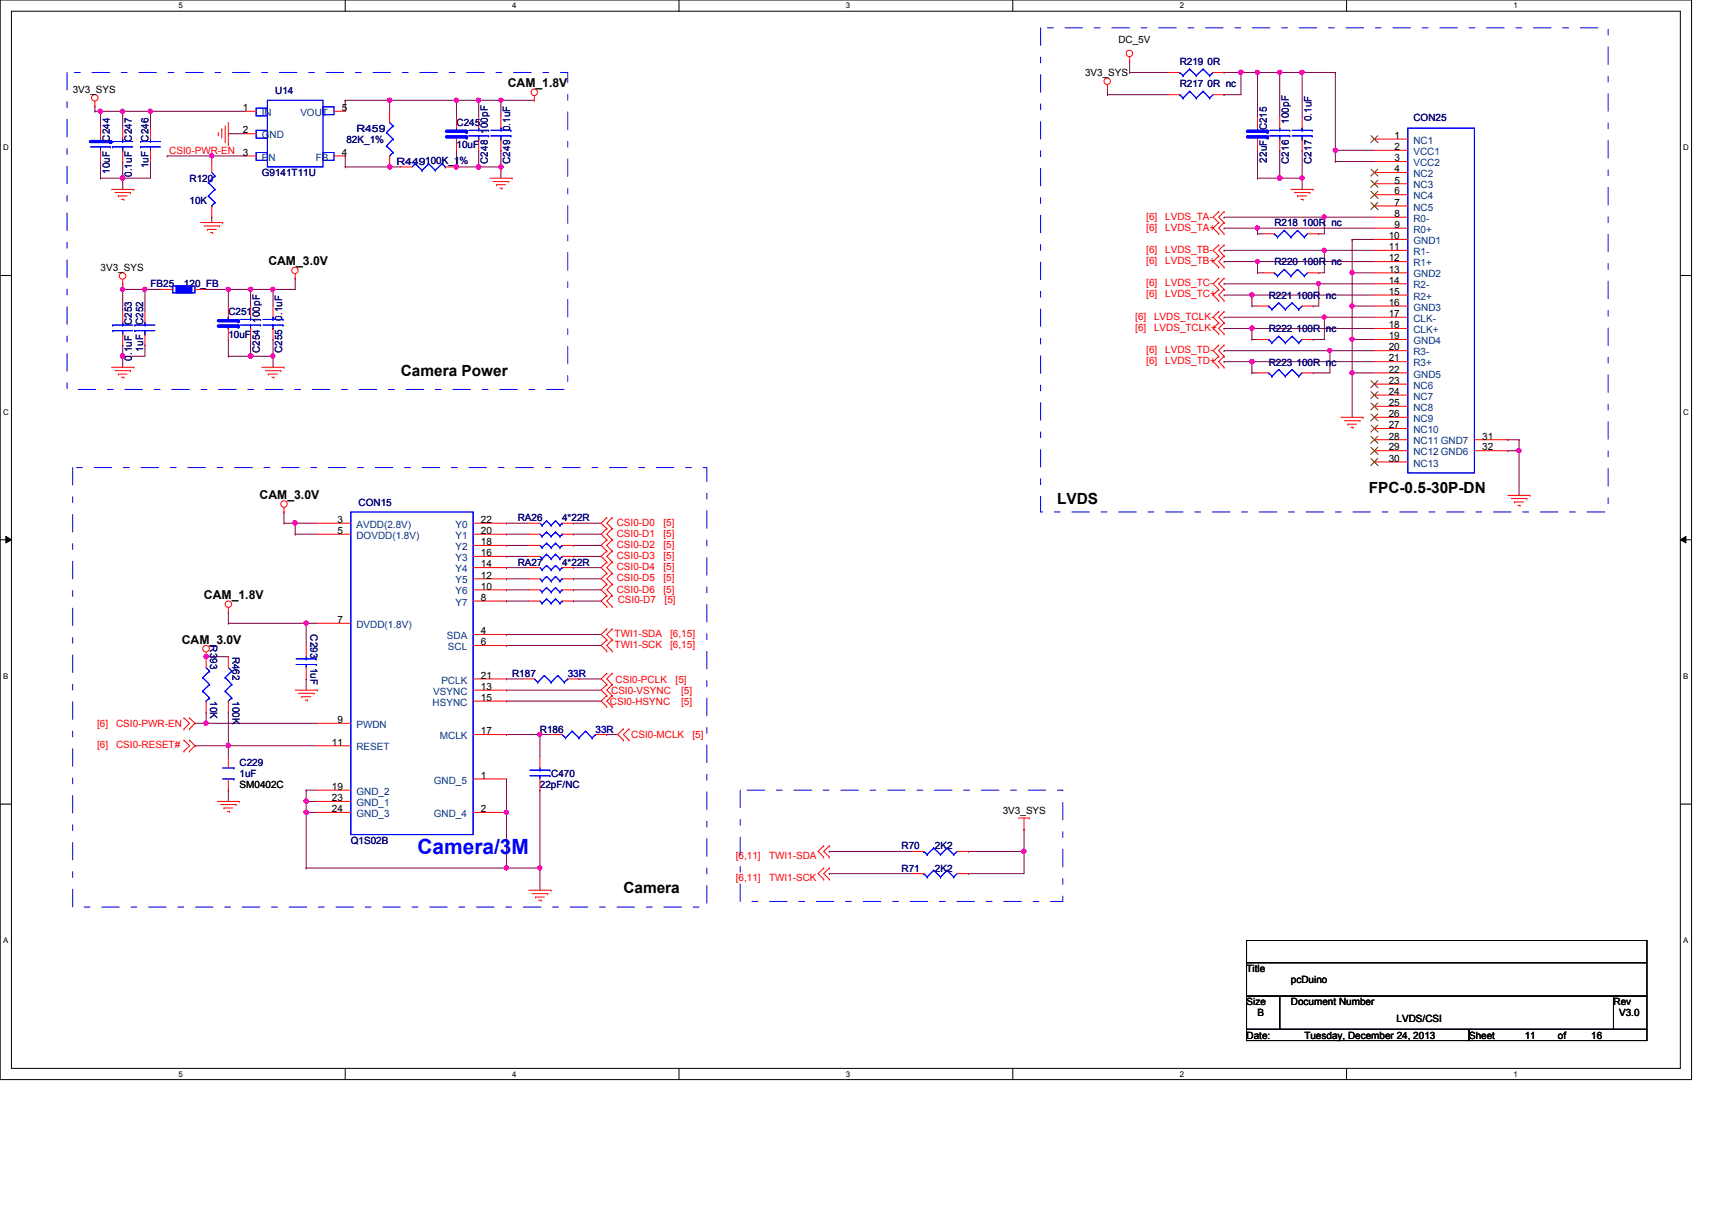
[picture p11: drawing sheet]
<svg xmlns="http://www.w3.org/2000/svg" width="297mm" height="210mm" viewBox="0 0 297 210" stroke-linecap="round" stroke-linejoin="round" font-family="sans-serif">
<defs><g id="words">
<text font-size="3.6" fill="#00f" x="72.4" y="148.2">Camera/3M</text>
<g font-size="2.7">
<text x="69.6" y="65.2">Camera Power</text>
<text x="183.4" y="87.4">LVDS</text>
<text x="237.5" y="85.5">FPC-0.5-30P-DN</text>
<text x="108.2" y="155">Camera</text>
</g>
<g font-size="2.1">
<text x="88.1" y="15.1">CAM_1.8V</text>
<text x="46.6" y="46">CAM_3.0V</text>
<text x="45" y="86.6">CAM_3.0V</text>
<text x="35.4" y="103.9">CAM_1.8V</text>
<text x="31.5" y="111.6">CAM_3.0V</text>
</g>
<g font-size="1.7">
<text x="194.1" y="7.4">DC_5V</text>
<text x="12.6" y="16.1">3V3_SYS</text>
<text x="188.3" y="13.2">3V3_SYS</text>
<text x="42.1" y="19.3">1</text>
<text x="42.1" y="23.2">2</text>
<text x="59.3" y="19.3">5</text>
<text x="42.1" y="27">3</text>
<text x="59.3" y="27">4</text>
<text x="241.9" y="24.1">1</text>
<text x="241.9" y="26">2</text>
<text x="241.9" y="28">3</text>
<text x="241.9" y="29.9">4</text>
<text x="241.9" y="31.8">5</text>
<text x="241.9" y="33.7">6</text>
<text x="241.9" y="35.7">7</text>
<text x="241" y="41.5">10</text>
<text x="241.9" y="37.6">8</text>
<text x="241.9" y="39.5">9</text>
<text x="17.4" y="47">3V3_SYS</text>
<text x="241" y="43.4">11</text>
<text x="241" y="45.3">12</text>
<text x="241" y="47.3">13</text>
<text x="241" y="49.2">14</text>
<text x="241" y="51.1">15</text>
<text x="241" y="53">16</text>
<text x="241" y="55">17</text>
<text x="241" y="56.9">18</text>
<text x="241" y="58.8">19</text>
<text x="241" y="60.8">20</text>
<text x="241" y="62.7">21</text>
<text x="241" y="64.6">22</text>
<text x="241" y="66.6">23</text>
<text x="241" y="68.5">24</text>
<text x="241" y="70.4">25</text>
<text x="241" y="72.3">26</text>
<text x="241" y="74.3">27</text>
<text x="241" y="76.2">28</text>
<text x="257.2" y="76.2">31</text>
<text x="241" y="78.1">29</text>
<text x="241" y="80.1">30</text>
<text x="257.2" y="78.1">32</text>
<text x="58.5" y="92.6">5</text>
<text x="58.5" y="90.7">3</text>
<text x="83.4" y="90.7">22</text>
<text x="83.4" y="92.6">20</text>
<text x="83.4" y="94.6">18</text>
<text x="83.4" y="96.5">16</text>
<text x="83.4" y="98.4">14</text>
<text x="83.4" y="100.4">12</text>
<text x="83.4" y="102.3">10</text>
<text x="83.4" y="104.2">8</text>
<text x="58.5" y="108.1">7</text>
<text x="83.4" y="111.9">6</text>
<text x="83.4" y="110">4</text>
<text x="83.4" y="119.7">13</text>
<text x="83.4" y="117.7">21</text>
<text x="58.5" y="125.4">9</text>
<text x="83.4" y="121.6">15</text>
<text x="57.6" y="129.3">11</text>
<text x="83.4" y="127.4">17</text>
<text x="41.6" y="136.7">SM0402C</text>
<text x="57.6" y="137">19</text>
<text x="83.4" y="135.1">1</text>
<text x="57.6" y="139">23</text>
<text x="57.6" y="140.9">24</text>
<text x="83.4" y="140.9">2</text>
<text x="174" y="141.2">3V3_SYS</text>
<text x="216.3" y="168.6">Title</text>
<text x="224" y="170.5">pcDuino</text>
<text x="216.3" y="174.4">Size</text>
<text x="218.2" y="176.3">B</text>
<text x="224" y="174.4">Document Number</text>
<text x="242.3" y="177.3">LVDS/CSI</text>
<text x="279.9" y="174.4">Rev</text>
<text x="280.9" y="176.3">V3.0</text>
<text x="216.3" y="180.2">Date:</text>
<text x="226.3" y="180.2">Tuesday, December 24, 2013</text>
<text x="254.9" y="180.2">Sheet</text>
<text x="264.5" y="180.2">11</text>
<text x="270.3" y="180.2">of</text>
<text x="276.1" y="180.2">16</text>
</g>
<g font-size="1.7" fill="#000080">
<text x="204.7" y="11.3">R219 0R</text>
<text x="47.7" y="16.3">U14</text>
<text x="204.7" y="15.2">R217 0R nc</text>
<text x="61.8" y="22.9">R459</text>
<text x="79.2" y="21.9">C245</text>
<text x="84.7" y="23.2" transform="rotate(-90 84.7 23.2)">100pF</text>
<text x="88.5" y="22.8" transform="rotate(-90 88.5 22.8)">0.1uF</text>
<text x="219.8" y="22.6" transform="rotate(-90 219.8 22.6)">C215</text>
<text x="223.6" y="21.5" transform="rotate(-90 223.6 21.5)">100pF</text>
<text x="227.5" y="21" transform="rotate(-90 227.5 21)">0.1uF</text>
<text x="245.2" y="20.9">CON25</text>
<text x="19" y="24.6" transform="rotate(-90 19 24.6)">C244</text>
<text x="22.9" y="24.6" transform="rotate(-90 22.9 24.6)">C247</text>
<text x="25.8" y="29.2" transform="rotate(-90 25.8 29.2)">1uF</text>
<text x="25.8" y="24.6" transform="rotate(-90 25.8 24.6)">C246</text>
<text x="60.1" y="24.8">82K_1%</text>
<text x="68.8" y="28.7">R449100K_1%</text>
<text x="79.2" y="25.7">10uF</text>
<text x="84.7" y="28.4" transform="rotate(-90 84.7 28.4)">C248</text>
<text x="88.5" y="28.4" transform="rotate(-90 88.5 28.4)">C249</text>
<text x="219.8" y="28.2" transform="rotate(-90 219.8 28.2)">22uF</text>
<text x="223.6" y="28.4" transform="rotate(-90 223.6 28.4)">C216</text>
<text x="227.5" y="28.4" transform="rotate(-90 227.5 28.4)">C217</text>
<text x="19" y="30.1" transform="rotate(-90 19 30.1)">10uF</text>
<text x="22.9" y="30.7" transform="rotate(-90 22.9 30.7)">0.1uF</text>
<text x="32.9" y="31.5">R120</text>
<text x="32.9" y="35.4">10K</text>
<text x="45.4" y="30.6">G9141T11U</text>
<text x="221.1" y="39.3">R218 100R nc</text>
<text x="221.1" y="46">R220 100R nc</text>
<text x="26.1" y="49.9">FB25</text>
<text x="31.9" y="49.9">120_FB</text>
<text x="220.1" y="51.8">R221 100R nc</text>
<text x="22.9" y="56.4" transform="rotate(-90 22.9 56.4)">C253</text>
<text x="24.8" y="56.4" transform="rotate(-90 24.8 56.4)">C252</text>
<text x="39.6" y="54.7">C251</text>
<text x="39.6" y="58.6">10uF</text>
<text x="45.1" y="56" transform="rotate(-90 45.1 56)">100pF</text>
<text x="49" y="55.6" transform="rotate(-90 49 55.6)">0.1uF</text>
<text x="220.1" y="57.6">R222 100R nc</text>
<text x="22.9" y="62.6" transform="rotate(-90 22.9 62.6)">0.1uF</text>
<text x="24.8" y="61" transform="rotate(-90 24.8 61)">1uF</text>
<text x="45.1" y="61.2" transform="rotate(-90 45.1 61.2)">C254</text>
<text x="49" y="61.2" transform="rotate(-90 49 61.2)">C255</text>
<text x="220.1" y="63.4">R223 100R nc</text>
<text x="62.2" y="87.7">CON15</text>
<text x="89.8" y="90.4">RA26</text>
<text x="97.5" y="90.4">4*22R</text>
<text x="89.8" y="98.1">RA27</text>
<text x="97.5" y="98.1">4*22R</text>
<text x="36.5" y="112" transform="rotate(90 36.5 112)">R393</text>
<text x="40.3" y="113.9" transform="rotate(90 40.3 113.9)">R462</text>
<text x="53.8" y="110.1" transform="rotate(90 53.8 110.1)">C293</text>
<text x="53.8" y="115.8" transform="rotate(90 53.8 115.8)">1uF</text>
<text x="88.9" y="117.4">R187</text>
<text x="36.5" y="121.6" transform="rotate(90 36.5 121.6)">10K</text>
<text x="40.3" y="121.6" transform="rotate(90 40.3 121.6)">100K</text>
<text x="93.7" y="127.1">R186</text>
<text x="41.6" y="132.9">C229</text>
<text x="41.6" y="134.8">1uF</text>
<text x="93.7" y="136.7">22pF/NC</text>
<text x="95.6" y="134.8">C470</text>
<text x="60.9" y="146.4">Q1S02B</text>
<text x="156.4" y="147.4">R70</text>
<text x="162.2" y="147.4">2K2</text>
<text x="156.4" y="151.2">R71</text>
<text x="162.2" y="151.2">2K2</text>
</g>
<g font-size="1.7" fill="#004080">
<text x="45.4" y="20.1">IN</text>
<text x="52.1" y="20.1">VOUT</text>
<text x="45.4" y="24">GND</text>
<text x="45.4" y="27.9">EN</text>
<text x="54.8" y="27.9">FB</text>
<text x="245.2" y="24.9">NC1</text>
<text x="245.2" y="26.9">VCC1</text>
<text x="245.2" y="28.8">VCC2</text>
<text x="245.2" y="30.7">NC2</text>
<text x="245.2" y="32.7">NC3</text>
<text x="245.2" y="34.6">NC4</text>
<text x="245.2" y="36.5">NC5</text>
<text x="245.2" y="38.5">R0-</text>
<text x="245.2" y="40.4">R0+</text>
<text x="245.2" y="42.3">GND1</text>
<text x="245.2" y="44.2">R1-</text>
<text x="245.2" y="46.2">R1+</text>
<text x="245.2" y="48.1">GND2</text>
<text x="245.2" y="50">R2-</text>
<text x="245.2" y="52">R2+</text>
<text x="245.2" y="53.9">GND3</text>
<text x="245.2" y="55.8">CLK-</text>
<text x="245.2" y="57.8">CLK+</text>
<text x="245.2" y="59.7">GND4</text>
<text x="245.2" y="61.6">R3-</text>
<text x="245.2" y="63.5">R3+</text>
<text x="245.2" y="65.5">GND5</text>
<text x="245.2" y="67.4">NC6</text>
<text x="245.2" y="69.3">NC7</text>
<text x="245.2" y="71.3">NC8</text>
<text x="245.2" y="73.2">NC9</text>
<text x="245.2" y="75.1">NC10</text>
<text x="245.2" y="77.1">NC11 GND7</text>
<text x="245.2" y="79">NC12 GND6</text>
<text x="245.2" y="80.9">NC13</text>
<text x="61.8" y="93.5">DOVDD(1.8V)</text>
<text x="61.8" y="91.6">AVDD(2.8V)</text>
<text x="79" y="91.6">Y0</text>
<text x="79" y="93.5">Y1</text>
<text x="79" y="95.4">Y2</text>
<text x="79" y="97.3">Y3</text>
<text x="79" y="99.3">Y4</text>
<text x="79" y="101.2">Y5</text>
<text x="79" y="103.1">Y6</text>
<text x="79" y="105.1">Y7</text>
<text x="61.8" y="108.9">DVDD(1.8V)</text>
<text x="77.6" y="110.9">SDA</text>
<text x="77.7" y="112.8">SCL</text>
<text x="76.6" y="118.6">PCLK</text>
<text x="75.1" y="122.4">HSYNC</text>
<text x="75.2" y="120.5">VSYNC</text>
<text x="61.8" y="126.3">PWDN</text>
<text x="61.8" y="130.2">RESET</text>
<text x="76.3" y="128.2">MCLK</text>
<text x="61.8" y="137.9">GND_2</text>
<text x="75.3" y="135.9">GND_5</text>
<text x="61.8" y="139.8">GND_1</text>
<text x="61.8" y="141.7">GND_3</text>
<text x="75.3" y="141.7">GND_4</text>
</g>
<g font-size="1.7" fill="#f00">
<text x="29.4" y="26.7">CSI0-PWR-EN</text>
<text x="198.9" y="38.1">[6]</text>
<text x="198.9" y="40">[6]</text>
<text x="202.2" y="38.1">LVDS_TA-</text>
<text x="202.2" y="40">LVDS_TA+</text>
<text x="198.9" y="43.9">[6]</text>
<text x="198.9" y="45.8">[6]</text>
<text x="202.2" y="43.9">LVDS_TB-</text>
<text x="202.2" y="45.8">LVDS_TB+</text>
<text x="198.9" y="49.7">[6]</text>
<text x="198.9" y="51.6">[6]</text>
<text x="202.2" y="49.7">LVDS_TC-</text>
<text x="202.2" y="51.6">LVDS_TC+</text>
<text x="197" y="55.5">[6]</text>
<text x="197" y="57.4">[6]</text>
<text x="200.2" y="55.5">LVDS_TCLK-</text>
<text x="200.2" y="57.4">LVDS_TCLK+</text>
<text x="198.9" y="61.3">[6]</text>
<text x="198.9" y="63.2">[6]</text>
<text x="202.2" y="61.3">LVDS_TD-</text>
<text x="202.2" y="63.2">LVDS_TD+</text>
<text x="107" y="95">CSI0-D2</text>
<text x="107" y="91.2">CSI0-D0</text>
<text x="107" y="93.1">CSI0-D1</text>
<text x="115.1" y="95">[5]</text>
<text x="115.1" y="91.2">[5]</text>
<text x="115.1" y="93.1">[5]</text>
<text x="107" y="100.8">CSI0-D5</text>
<text x="107" y="98.9">CSI0-D4</text>
<text x="107" y="97">CSI0-D3</text>
<text x="115.1" y="100.8">[5]</text>
<text x="115.1" y="98.9">[5]</text>
<text x="115.1" y="97">[5]</text>
<text x="107" y="102.8">CSI0-D6</text>
<text x="107.2" y="104.7">CSI0-D7</text>
<text x="115.1" y="102.8">[5]</text>
<text x="115.3" y="104.7">[5]</text>
<text x="106.6" y="110.5">TWI1-SDA</text>
<text x="106.6" y="112.4">TWI1-SCK</text>
<text x="116.3" y="110.5">[6,15]</text>
<text x="116.3" y="112.4">[6,15]</text>
<text x="106.8" y="118.4">CSI0-PCLK</text>
<text x="117.2" y="118.4">[5]</text>
<text x="105.8" y="122.3">CSI0-HSYNC</text>
<text x="106" y="120.4">CSI0-VSYNC</text>
<text x="118.2" y="122.3">[5]</text>
<text x="118.2" y="120.4">[5]</text>
<text x="16.8" y="126.2">[6]</text>
<text x="16.8" y="129.8">[6]</text>
<text x="20.1" y="126.2">CSI0-PWR-EN</text>
<text x="20.1" y="129.8">CSI0-RESET#</text>
<text x="109.5" y="128.1">CSI0-MCLK</text>
<text x="120.1" y="128.1">[5]</text>
<text x="127.7" y="148.9">[6,11]</text>
<text x="133.4" y="148.9">TWI1-SDA</text>
<text x="127.7" y="152.8">[6,11]</text>
<text x="133.4" y="152.8">TWI1-SCK</text>
</g>
<g font-size="1.7" fill="#0000a0">
<text x="98.5" y="117.4">33R</text>
<text x="103.3" y="127.1">33R</text>
</g>
<g font-size="1.4">
<text x="30.9" y="1.4">5</text>
<text x="88.9" y="1.4">4</text>
<text x="146.8" y="1.4">3</text>
<text x="204.7" y="1.4">2</text>
<text x="262.6" y="1.4">1</text>
<text x=".5" y="26.1">D</text>
<text x="292.1" y="26.1">D</text>
<text x=".5" y="71.9">C</text>
<text x="292.1" y="71.9">C</text>
<text x=".5" y="117.8">B</text>
<text x="292.1" y="117.8">B</text>
<text x=".5" y="163.6">A</text>
<text x="292.1" y="163.6">A</text>
<text x="30.9" y="186.8">5</text>
<text x="88.9" y="186.8">4</text>
<text x="146.8" y="186.8">3</text>
<text x="204.7" y="186.8">2</text>
<text x="262.6" y="186.8">1</text>
</g>
</g></defs>
<path d="M0 0h293.5v187.3h-293.5zM2 1.9h289.5v183.4h-289.5z" fill="none" stroke="#000" stroke-width=".17"/>
<g fill="#fff">
<path d="M30.9 .2h.8v1.5h-.8z"/>
<path d="M30.9 185.5h.8v1.6h-.8z"/>
</g>
<path d="M59.9 0v1.9M59.9 185.3v2" fill="none" stroke="#000" stroke-width=".17"/>
<g fill="#fff">
<path d="M88.9 .2h.7v1.5h-.7z"/>
<path d="M88.9 185.5h.7v1.6h-.7z"/>
</g>
<path d="M117.8 0v1.9M117.8 185.3v2" fill="none" stroke="#000" stroke-width=".17"/>
<g fill="#fff">
<path d="M146.8 .2h.7v1.5h-.7z"/>
<path d="M146.8 185.5h.7v1.6h-.7z"/>
</g>
<path d="M175.7 0v1.9M175.7 185.3v2" fill="none" stroke="#000" stroke-width=".17"/>
<g fill="#fff">
<path d="M204.7 .2h.7v1.5h-.7z"/>
<path d="M204.7 185.5h.7v1.6h-.7z"/>
</g>
<path d="M233.6 0v1.9M233.6 185.3v2" fill="none" stroke="#000" stroke-width=".17"/>
<g fill="#fff">
<path d="M262.6 .2h.8v1.5h-.8z"/>
<path d="M262.6 185.5h.8v1.6h-.8z"/>
<path d="M.5 24.8h1v1.6h-1z"/>
<path d="M292.1 24.8h.9v1.6h-.9z"/>
<path d="M.5 70.7h1v1.5h-1z"/>
<path d="M292.1 70.7h.9v1.5h-.9z"/>
</g>
<path d="M0 47.8h2M291.5 47.8h2" fill="none" stroke="#000" stroke-width=".17"/>
<g fill="#fff">
<path d="M.5 116.5h.9v1.6h-.9z"/>
<path d="M292.1 116.5h.8v1.6h-.8z"/>
</g>
<path d="M0 93.6h2M1 93l1 .6-1 .6zM291.5 93.6l1-.6v1.2zM291.5 93.6h2" fill="none" stroke="#000" stroke-width=".17"/>
<path d="M1 93l1 .6-1 .6zM291.5 93.6l1-.6v1.2z" fill="#000"/>
<g fill="#fff">
<path d="M.5 162.4h.9v1.5h-.9z"/>
<path d="M292.1 162.4h.8v1.5h-.8z"/>
</g>
<path d="M0 139.5h2M291.5 139.5h2" fill="none" stroke="#000" stroke-width=".17"/>
<path d="M218.2 12.6h.1M218.2 12.6v7.7M218.2 12.6h3.8" fill="none" stroke="#800040" stroke-width=".17"/>
<circle cx="218.2" cy="12.5" r=".37" fill="#f0f"/>
<circle cx="218.2" cy="12.5" r=".37" fill="none" stroke="#f0f" stroke-width=".17"/>
<path d="M222 12.6h.1M222 12.6v7.7M225.9 12.6h.1M225.9 12.6h5.8" fill="none" stroke="#800040" stroke-width=".17"/>
<circle cx="225.9" cy="12.5" r=".37" fill="#f0f"/>
<circle cx="225.9" cy="12.5" r=".37" fill="none" stroke="#f0f" stroke-width=".17"/>
<g fill="none" stroke="#800040" stroke-width=".17">
<path d="M192.1 15.5h.1M192.1 16.4h.1M192.1 15.5v.9M192.1 16.4h10.6M196 10.6h.1M196 12.6h.1M196 10.6v2M196 12.6h6.7M222 12.6h.1M222 12.6h3.9M225.9 12.6h.1M225.9 12.6v7.7"/>
<path d="M231.7 12.6h.1M231.7 12.6v13.5M263.6 76.3h.1M263.6 76.3v1.9"/>
</g>
<circle cx="222" cy="12.5" r=".37" fill="#f0f"/>
<circle cx="222" cy="12.5" r=".37" fill="none" stroke="#f0f" stroke-width=".17"/>
<path d="M231.7 26.1h.1M231.7 26.1v1.9" fill="none" stroke="#800040" stroke-width=".17"/>
<circle cx="231.7" cy="26.1" r=".37" fill="#f0f"/>
<circle cx="231.7" cy="26.1" r=".37" fill="none" stroke="#f0f" stroke-width=".17"/>
<path d="M212.4 12.6h.1M212.4 12.6h2.9M231.7 28h.1M231.7 26.1h.1M231.7 28h6.8M231.7 26.1h6.8" fill="none" stroke="#800040" stroke-width=".17"/>
<circle cx="215.3" cy="12.5" r=".37" fill="#f0f"/>
<circle cx="215.3" cy="12.5" r=".37" fill="none" stroke="#f0f" stroke-width=".17"/>
<path d="M212.4 16.4h.1M215.3 12.6h.1M215.3 12.6v3.8h-2.9M234.6 41.5h.1M234.6 41.5h3.9M234.6 64.7h.1M234.6 64.7v7.7" fill="none" stroke="#800040" stroke-width=".17"/>
<circle cx="234.6" cy="64.7" r=".37" fill="#f0f"/>
<circle cx="234.6" cy="64.7" r=".37" fill="none" stroke="#f0f" stroke-width=".17"/>
<path d="M234.6 58.9h.1M234.6 58.9v5.8M234.6 64.7h.1M234.6 64.7h3.9" fill="none" stroke="#800040" stroke-width=".17"/>
<circle cx="234.6" cy="58.9" r=".37" fill="#f0f"/>
<circle cx="234.6" cy="58.9" r=".37" fill="none" stroke="#f0f" stroke-width=".17"/>
<path d="M234.6 58.9h.1M234.6 53.1h.1M234.6 58.9h3.9M234.6 53.1v5.8" fill="none" stroke="#800040" stroke-width=".17"/>
<circle cx="234.6" cy="53.1" r=".38" fill="#f0f"/>
<circle cx="234.6" cy="53.1" r=".38" fill="none" stroke="#f0f" stroke-width=".17"/>
<path d="M218.2 26.1h.1M218.2 26.1v4.8M222 26.1h.1M222 26.1v4.8M225.9 30.9h.1M225.9 30.9v2" fill="none" stroke="#800040" stroke-width=".17"/>
<circle cx="222" cy="30.9" r=".37" fill="#f0f"/>
<circle cx="222" cy="30.9" r=".37" fill="none" stroke="#f0f" stroke-width=".17"/>
<path d="M218.2 30.9h.1M218.2 30.9h3.8" fill="none" stroke="#800040" stroke-width=".17"/>
<circle cx="222" cy="30.9" r=".37" fill="#f0f"/>
<circle cx="222" cy="30.9" r=".37" fill="none" stroke="#f0f" stroke-width=".17"/>
<path d="M222 30.9h.1M225.9 26.1h.1M225.9 26.1v4.8h-3.9" fill="none" stroke="#800040" stroke-width=".17"/>
<circle cx="225.9" cy="30.9" r=".37" fill="#f0f"/>
<circle cx="225.9" cy="30.9" r=".37" fill="none" stroke="#f0f" stroke-width=".17"/>
<circle cx="222" cy="30.9" r=".37" fill="#f0f"/>
<circle cx="222" cy="30.9" r=".37" fill="none" stroke="#f0f" stroke-width=".17"/>
<path d="M234.6 53.1h.1M234.6 47.3h.1M234.6 53.1h3.9M234.6 47.3v5.8" fill="none" stroke="#800040" stroke-width=".17"/>
<circle cx="234.6" cy="47.3" r=".38" fill="#f0f"/>
<circle cx="234.6" cy="47.3" r=".38" fill="none" stroke="#f0f" stroke-width=".17"/>
<path d="M229.8 37.7h.1M229.8 37.7h8.7M234.6 47.3h.1M234.6 41.5h.1M234.6 47.3h3.9M234.6 41.5v5.8" fill="none" stroke="#800040" stroke-width=".17"/>
<circle cx="229.7" cy="37.6" r=".38" fill="#f0f"/>
<circle cx="229.7" cy="37.6" r=".38" fill="none" stroke="#f0f" stroke-width=".17"/>
<path d="M218.2 39.6h.1M218.2 39.6h20.3" fill="none" stroke="#800040" stroke-width=".17"/>
<circle cx="218.2" cy="39.6" r=".37" fill="#f0f"/>
<circle cx="218.2" cy="39.6" r=".37" fill="none" stroke="#f0f" stroke-width=".17"/>
<path d="M229.8 43.4h.1M229.8 43.4h8.7" fill="none" stroke="#800040" stroke-width=".17"/>
<circle cx="229.7" cy="43.4" r=".38" fill="#f0f"/>
<circle cx="229.7" cy="43.4" r=".38" fill="none" stroke="#f0f" stroke-width=".17"/>
<path d="M218.2 45.4h.1M218.2 45.4h20.3" fill="none" stroke="#800040" stroke-width=".17"/>
<circle cx="218.2" cy="45.4" r=".37" fill="#f0f"/>
<circle cx="218.2" cy="45.4" r=".37" fill="none" stroke="#f0f" stroke-width=".17"/>
<path d="M228.8 49.2h.1M228.8 49.2h9.7" fill="none" stroke="#800040" stroke-width=".17"/>
<circle cx="228.8" cy="49.2" r=".37" fill="#f0f"/>
<circle cx="228.8" cy="49.2" r=".37" fill="none" stroke="#f0f" stroke-width=".17"/>
<path d="M217.2 51.2h.1M217.2 51.2h21.3" fill="none" stroke="#800040" stroke-width=".17"/>
<circle cx="217.2" cy="51.2" r=".37" fill="#f0f"/>
<circle cx="217.2" cy="51.2" r=".37" fill="none" stroke="#f0f" stroke-width=".17"/>
<path d="M229.8 55h.1M229.8 55h8.7M217.2 62.7h.1M217.2 62.7h21.3M230.8 60.8h.1M230.8 60.8h7.7" fill="none" stroke="#800040" stroke-width=".17"/>
<circle cx="229.8" cy="55" r=".37" fill="#f0f"/>
<circle cx="229.8" cy="55" r=".37" fill="none" stroke="#f0f" stroke-width=".17"/>
<path d="M217.2 57h.1M217.2 57h21.3" fill="none" stroke="#800040" stroke-width=".17"/>
<circle cx="217.2" cy="56.9" r=".38" fill="#f0f"/>
<circle cx="217.2" cy="56.9" r=".38" fill="none" stroke="#f0f" stroke-width=".17"/>
<path d="M261.6 76.3h.1M261.6 76.3h2M263.6 78.2h.1M263.6 78.2v7.7" fill="none" stroke="#800040" stroke-width=".17"/>
<circle cx="263.5" cy="78.2" r=".37" fill="#f0f"/>
<circle cx="263.5" cy="78.2" r=".37" fill="none" stroke="#f0f" stroke-width=".17"/>
<path d="M215.3 12.6h.1M215.3 12.6h2.9M261.6 78.2h.1M261.6 78.2h2" fill="none" stroke="#800040" stroke-width=".17"/>
<circle cx="215.3" cy="12.5" r=".37" fill="#f0f"/>
<circle cx="215.3" cy="12.5" r=".37" fill="none" stroke="#f0f" stroke-width=".17"/>
<path d="M227.8 64.7h.1M230.8 60.8h.1M230.8 60.8v3.9h-3" fill="none" stroke="#800040" stroke-width=".17"/>
<circle cx="230.7" cy="60.8" r=".37" fill="#f0f"/>
<circle cx="230.7" cy="60.8" r=".37" fill="none" stroke="#f0f" stroke-width=".17"/>
<path d="M212.4 60.8h.1M212.4 60.8h18.4M217.2 64.7h.1M217.2 62.7h.1M217.2 64.7h1M217.2 62.7v2" fill="none" stroke="#800040" stroke-width=".17"/>
<circle cx="217.2" cy="62.7" r=".38" fill="#f0f"/>
<circle cx="217.2" cy="62.7" r=".38" fill="none" stroke="#f0f" stroke-width=".17"/>
<g fill="none" stroke="#800040" stroke-width=".17">
<path d="M59.9 29h.1M59.9 27.1h.1M59.9 29h9.7M59.9 27.1v1.9M67.6 29h.1M212.4 37.7h.1M212.4 39.6h.1M212.4 37.7h17.4M212.4 39.6h5.8M218.2 39.6h.1M218.2 39.6v1M229.8 37.7h.1"/>
<path d="M229.8 37.7v2.9h-1M212.4 55h.1M212.4 57h.1M212.4 49.2h.1M212.4 51.2h.1M212.4 43.4h.1M212.4 45.4h.1M212.4 55h17.4M212.4 57h4.8M212.4 49.2h16.4M212.4 51.2h4.8M212.4 43.4h17.4"/>
<path d="M212.4 45.4h5.8M217.2 58.9h.1M217.2 57h.1M217.2 53.1h.1M217.2 51.2h.1M217.2 58.9h1M217.2 51.2v1.9M217.2 57v1.9M217.2 53.1h1M218.2 47.3h.1M218.2 45.4h.1M218.2 40.6h.1"/>
<path d="M218.2 47.3h1M218.2 45.4v1.9M218.2 40.6h1M227.8 58.9h.1M227.8 53.1h.1M228.8 49.2h.1M228.8 47.3h.1M228.8 40.6h.1M228.8 49.2v3.9h-1M229.8 55h.1M229.8 43.4h.1M229.8 55v3.9h-2"/>
<path d="M229.8 43.4v3.9h-1M212.4 62.7h.1M212.4 62.7h4.8"/>
</g>
<circle cx="67.6" cy="29" r=".38" fill="#f0f"/>
<circle cx="67.6" cy="29" r=".38" fill="none" stroke="#f0f" stroke-width=".17"/>
<path d="M21.3 19.3h.1M21.3 19.3h4.8M36.7 27.1h.1M36.7 27.1h5.8" fill="none" stroke="#800040" stroke-width=".17"/>
<circle cx="36.7" cy="27" r=".37" fill="#f0f"/>
<circle cx="36.7" cy="27" r=".37" fill="none" stroke="#f0f" stroke-width=".17"/>
<path d="M83.1 17.4h.1M83.1 17.4h3.8M83.1 29h.1M83.1 29h3.8" fill="none" stroke="#800040" stroke-width=".17"/>
<circle cx="86.9" cy="29" r=".38" fill="#f0f"/>
<circle cx="86.9" cy="29" r=".38" fill="none" stroke="#f0f" stroke-width=".17"/>
<circle cx="83" cy="29" r=".38" fill="#f0f"/>
<circle cx="83" cy="29" r=".38" fill="none" stroke="#f0f" stroke-width=".17"/>
<path d="M79.2 17.4h.1M79.2 17.4v2.9M79.2 17.4h3.9M21.3 30.9h.1M21.3 30.9v2" fill="none" stroke="#800040" stroke-width=".17"/>
<circle cx="21.3" cy="30.9" r=".37" fill="#f0f"/>
<circle cx="21.3" cy="30.9" r=".37" fill="none" stroke="#f0f" stroke-width=".17"/>
<path d="M17.4 28h.1M17.4 28v2.9M26.1 28h.1M26.1 28v2.9M79.2 29h.1M79.2 29h3.9M86.9 29h.1M86.9 29v1.9" fill="none" stroke="#800040" stroke-width=".17"/>
<circle cx="83" cy="29" r=".38" fill="#f0f"/>
<circle cx="83" cy="29" r=".38" fill="none" stroke="#f0f" stroke-width=".17"/>
<path d="M83.1 26.1h.1M83.1 26.1v2.9" fill="none" stroke="#800040" stroke-width=".17"/>
<circle cx="83" cy="29" r=".38" fill="#f0f"/>
<circle cx="83" cy="29" r=".38" fill="none" stroke="#f0f" stroke-width=".17"/>
<path d="M79.2 26.1h.1M79.2 26.1v2.9" fill="none" stroke="#800040" stroke-width=".17"/>
<circle cx="79.2" cy="29" r=".38" fill="#f0f"/>
<circle cx="79.2" cy="29" r=".38" fill="none" stroke="#f0f" stroke-width=".17"/>
<path d="M26.1 19.3h.1M26.1 19.3v2.9" fill="none" stroke="#800040" stroke-width=".17"/>
<circle cx="26.1" cy="19.3" r=".38" fill="#f0f"/>
<circle cx="26.1" cy="19.3" r=".38" fill="none" stroke="#f0f" stroke-width=".17"/>
<path d="M21.3 19.3h.1M21.3 19.3v2.9" fill="none" stroke="#800040" stroke-width=".17"/>
<circle cx="21.3" cy="19.3" r=".38" fill="#f0f"/>
<circle cx="21.3" cy="19.3" r=".38" fill="none" stroke="#f0f" stroke-width=".17"/>
<path d="M83.1 17.4h.1M83.1 17.4v2.9M21.3 28h.1M21.3 28v2.9" fill="none" stroke="#800040" stroke-width=".17"/>
<circle cx="83" cy="17.4" r=".37" fill="#f0f"/>
<circle cx="83" cy="17.4" r=".37" fill="none" stroke="#f0f" stroke-width=".17"/>
<path d="M17.4 19.3h.1M17.4 19.3v2.9M86.9 17.4h.1M86.9 17.4v2.9M21.3 30.9h.1M21.3 30.9h4.8" fill="none" stroke="#800040" stroke-width=".17"/>
<circle cx="21.3" cy="30.9" r=".37" fill="#f0f"/>
<circle cx="21.3" cy="30.9" r=".37" fill="none" stroke="#f0f" stroke-width=".17"/>
<path d="M16.5 18.4h.1M16.5 18.4v.9M17.4 19.3h.1M17.4 19.3h3.9M86.9 26.1h.1M86.9 26.1v2.9" fill="none" stroke="#800040" stroke-width=".17"/>
<circle cx="17.4" cy="19.3" r=".38" fill="#f0f"/>
<circle cx="17.4" cy="19.3" r=".38" fill="none" stroke="#f0f" stroke-width=".17"/>
<path d="M67.6 17.4h.1M67.6 17.4h11.6M39.6 23.2h.1M39.6 23.2h2.9" fill="none" stroke="#800040" stroke-width=".17"/>
<circle cx="79.2" cy="17.4" r=".37" fill="#f0f"/>
<circle cx="79.2" cy="17.4" r=".37" fill="none" stroke="#f0f" stroke-width=".17"/>
<circle cx="67.6" cy="17.4" r=".37" fill="#f0f"/>
<circle cx="67.6" cy="17.4" r=".37" fill="none" stroke="#f0f" stroke-width=".17"/>
<path d="M16.5 19.3h.1M16.5 19.3h.9M86.9 17.4h.1M86.9 17.4h5.8" fill="none" stroke="#800040" stroke-width=".17"/>
<circle cx="86.9" cy="17.4" r=".37" fill="#f0f"/>
<circle cx="86.9" cy="17.4" r=".37" fill="none" stroke="#f0f" stroke-width=".17"/>
<path d="M26.1 19.3h.1M26.1 19.3h16.4M59.9 17.4h.1M59.9 17.4v1.9M59.9 17.4h7.7M67.6 17.4h.1M67.6 17.4v1.9M21.3 50.2h.1M21.3 50.2h3.8" fill="none" stroke="#800040" stroke-width=".17"/>
<circle cx="25.1" cy="50.2" r=".37" fill="#f0f"/>
<circle cx="25.1" cy="50.2" r=".37" fill="none" stroke="#f0f" stroke-width=".17"/>
<path d="M43.5 50.2h.1M43.5 50.2h3.9M43.5 61.8h.1M43.5 61.8h3.9" fill="none" stroke="#800040" stroke-width=".17"/>
<circle cx="47.3" cy="61.8" r=".38" fill="#f0f"/>
<circle cx="47.3" cy="61.8" r=".38" fill="none" stroke="#f0f" stroke-width=".17"/>
<circle cx="43.5" cy="61.8" r=".38" fill="#f0f"/>
<circle cx="43.5" cy="61.8" r=".38" fill="none" stroke="#f0f" stroke-width=".17"/>
<path d="M25.1 59.9h.1M25.1 59.9v1.9M39.6 50.2h.1M39.6 50.2v2.9M39.6 50.2h3.9M21.3 61.8h.1M21.3 61.8v1.9M39.6 61.8h.1M39.6 61.8h3.9M47.4 61.8h.1M47.4 61.8v1.9" fill="none" stroke="#800040" stroke-width=".17"/>
<circle cx="43.5" cy="61.8" r=".38" fill="#f0f"/>
<circle cx="43.5" cy="61.8" r=".38" fill="none" stroke="#f0f" stroke-width=".17"/>
<path d="M43.5 58.9h.1M43.5 58.9v2.9" fill="none" stroke="#800040" stroke-width=".17"/>
<circle cx="43.5" cy="61.8" r=".38" fill="#f0f"/>
<circle cx="43.5" cy="61.8" r=".38" fill="none" stroke="#f0f" stroke-width=".17"/>
<path d="M21.3 50.2h.1M21.3 50.2v3.9M25.1 50.2h.1M25.1 50.2v3.9M39.6 58.9h.1M39.6 58.9v2.9" fill="none" stroke="#800040" stroke-width=".17"/>
<circle cx="21.3" cy="50.2" r=".37" fill="#f0f"/>
<circle cx="21.3" cy="50.2" r=".37" fill="none" stroke="#f0f" stroke-width=".17"/>
<path d="M21.3 59.9h.1M21.3 59.9v1.9M43.5 50.2h.1M43.5 50.2v2.9" fill="none" stroke="#800040" stroke-width=".17"/>
<circle cx="43.5" cy="50.2" r=".37" fill="#f0f"/>
<circle cx="43.5" cy="50.2" r=".37" fill="none" stroke="#f0f" stroke-width=".17"/>
<path d="M47.4 50.2h.1M47.4 50.2v2.9" fill="none" stroke="#800040" stroke-width=".17"/>
<circle cx="47.3" cy="50.2" r=".37" fill="#f0f"/>
<circle cx="47.3" cy="50.2" r=".37" fill="none" stroke="#f0f" stroke-width=".17"/>
<path d="M21.3 61.8h.1M21.3 61.8h3.8" fill="none" stroke="#800040" stroke-width=".17"/>
<circle cx="21.3" cy="61.8" r=".38" fill="#f0f"/>
<circle cx="21.3" cy="61.8" r=".38" fill="none" stroke="#f0f" stroke-width=".17"/>
<g fill="none" stroke="#800040" stroke-width=".17">
<path d="M17.4 30.9h.1M17.4 30.9h3.9M29 27.1h.1M29 27.1h7.7M36.7 27.1h.1M36.7 37.7h.1M36.7 27.1v.9M36.7 37.7v.9M21.3 49.2h.1M21.3 49.2v1M47.4 58.9h.1M47.4 50.2h.1"/>
<path d="M47.4 58.9v2.9M47.4 50.2h3.8M39.6 106.2h.1M39.6 106.2v1.9M93.7 127.4h.1M93.7 127.4h1.9"/>
</g>
<circle cx="93.7" cy="127.4" r=".37" fill="#f0f"/>
<circle cx="93.7" cy="127.4" r=".37" fill="none" stroke="#f0f" stroke-width=".17"/>
<g fill="none" stroke="#800040" stroke-width=".17">
<path d="M87.9 98.5h.1M87.9 90.8h.1M87.9 92.7h.1M87.9 94.6h.1M87.9 96.5h.1M87.9 98.5h3.8M87.9 90.8h3.8M87.9 92.7h3.8M87.9 94.6h3.8M87.9 96.5h3.8M53.1 117.8h.1M53.1 117.8v1.9"/>
<path d="M87.9 100.4h.1M87.9 102.3h.1M87.9 104.3h.1M87.9 110.1h.1M87.9 100.4h3.8M87.9 102.3h3.8M87.9 104.3h3.8M87.9 110.1h16.4M33.8 125.5h.1M35.8 123.6h.1M35.8 123.6v1.9h-2M39.6 123.6h.1"/>
<path d="M39.6 123.6v5.8M53.1 140.9h.1M53.1 140.9h2"/>
</g>
<circle cx="53.1" cy="140.9" r=".37" fill="#f0f"/>
<circle cx="53.1" cy="140.9" r=".37" fill="none" stroke="#f0f" stroke-width=".17"/>
<path d="M35.8 125.5h.1M35.8 125.5h19.3M53.1 139h.1M53.1 139h2" fill="none" stroke="#800040" stroke-width=".17"/>
<circle cx="35.7" cy="125.5" r=".38" fill="#f0f"/>
<circle cx="35.7" cy="125.5" r=".38" fill="none" stroke="#f0f" stroke-width=".17"/>
<path d="M87.9 112h.1M87.9 112h16.4M39.6 129.4h.1M39.6 129.4h15.5" fill="none" stroke="#800040" stroke-width=".17"/>
<circle cx="39.6" cy="129.3" r=".38" fill="#f0f"/>
<circle cx="39.6" cy="129.3" r=".38" fill="none" stroke="#f0f" stroke-width=".17"/>
<path d="M39.6 108.1h.1M39.6 108.1h13.5M87.9 119.7h.1M87.9 119.7h16.4M33.8 129.4h.1M33.8 129.4h5.8M53.1 137.1h.1M53.1 137.1h2M53.1 137.1v1.9M87.9 135.1h.1M87.9 135.1v5.8" fill="none" stroke="#800040" stroke-width=".17"/>
<circle cx="53.1" cy="139" r=".38" fill="#f0f"/>
<circle cx="53.1" cy="139" r=".38" fill="none" stroke="#f0f" stroke-width=".17"/>
<path d="M87.9 150.6h.1M87.9 150.6h5.8" fill="none" stroke="#800040" stroke-width=".17"/>
<circle cx="93.7" cy="150.6" r=".37" fill="#f0f"/>
<circle cx="93.7" cy="150.6" r=".37" fill="none" stroke="#f0f" stroke-width=".17"/>
<circle cx="87.9" cy="150.6" r=".37" fill="#f0f"/>
<circle cx="87.9" cy="150.6" r=".37" fill="none" stroke="#f0f" stroke-width=".17"/>
<path d="M35.8 113.9h.1M35.8 113.9h3.8M53.1 139h.1M53.1 139v11.6M93.7 137.1h.1M93.7 137.1v13.5M53.1 140.9h.1" fill="none" stroke="#800040" stroke-width=".17"/>
<circle cx="35.7" cy="113.9" r=".37" fill="#f0f"/>
<circle cx="35.7" cy="113.9" r=".37" fill="none" stroke="#f0f" stroke-width=".17"/>
<path d="M87.9 121.6h.1M87.9 121.6h16.4M93.7 127.4h.1M93.7 127.4v3.9M87.9 140.9h.1M87.9 140.9v9.7M93.7 150.6h.1M93.7 150.6v3.8" fill="none" stroke="#800040" stroke-width=".17"/>
<circle cx="87.9" cy="140.9" r=".37" fill="#f0f"/>
<circle cx="87.9" cy="140.9" r=".37" fill="none" stroke="#f0f" stroke-width=".17"/>
<path d="M53.1 108.1h.1M53.1 108.1h2" fill="none" stroke="#800040" stroke-width=".17"/>
<circle cx="53.1" cy="108.1" r=".37" fill="#f0f"/>
<circle cx="53.1" cy="108.1" r=".37" fill="none" stroke="#f0f" stroke-width=".17"/>
<path d="M49.3 90.8h.1M49.3 90.8h1.9M87.9 127.4h.1M87.9 127.4h5.8" fill="none" stroke="#800040" stroke-width=".17"/>
<circle cx="51.2" cy="90.7" r=".38" fill="#f0f"/>
<circle cx="51.2" cy="90.7" r=".38" fill="none" stroke="#f0f" stroke-width=".17"/>
<path d="M51.2 92.7h.1M51.2 90.8h.1M51.2 92.7h3.9M51.2 90.8v1.9M51.2 90.8h3.9M105.3 127.4h.1M105.3 127.4h1.9" fill="none" stroke="#800040" stroke-width=".17"/>
<circle cx="51.2" cy="90.7" r=".38" fill="#f0f"/>
<circle cx="51.2" cy="90.7" r=".38" fill="none" stroke="#f0f" stroke-width=".17"/>
<g fill="none" stroke="#800040" stroke-width=".17">
<path d="M25.1 50.2h.1M25.1 50.2h3M35.8 50.2h3.8M39.6 50.2h.1M51.2 48.3h.1M51.2 48.3v1.9M49.3 88.8h.1M49.3 88.8v2M99.5 94.6h.1M99.5 90.8h.1M99.5 98.5h.1M99.5 92.7h.1"/>
<path d="M99.5 96.5h.1M99.5 94.6h4.8M99.5 90.8h4.8M99.5 98.5h4.8M99.5 92.7h4.8M99.5 96.5h4.8M53.1 108.1h.1M53.1 108.1v3.9M87.9 117.8h.1M87.9 117.8h2.9M99.5 104.3h.1M99.5 100.4h.1"/>
<path d="M99.5 102.3h.1M99.5 104.3h4.8M99.5 100.4h4.8M99.5 102.3h4.8M100.5 117.8h.1M100.5 117.8h3.8M39.6 129.4h.1M39.6 137.1h.1M39.6 129.4v1.9M39.6 137.1v1.9M53.1 150.6h.1M53.1 150.6h34.8"/>
</g>
<circle cx="39.6" cy="50.2" r=".37" fill="#f0f"/>
<circle cx="39.6" cy="50.2" r=".37" fill="none" stroke="#f0f" stroke-width=".17"/>
<path d="M143.9 151.6h.1M143.9 151.6h14.5M168 151.6h.1M168 147.7h.1M168 151.6h9.7M177.7 143.8h.1M177.7 143.8v3.9h-9.7" fill="none" stroke="#800040" stroke-width=".17"/>
<circle cx="177.6" cy="147.7" r=".37" fill="#f0f"/>
<circle cx="177.6" cy="147.7" r=".37" fill="none" stroke="#f0f" stroke-width=".17"/>
<path d="M143.9 147.7h.1M143.9 147.7h14.5M177.7 147.7h.1M177.7 147.7v3.9" fill="none" stroke="#800040" stroke-width=".17"/>
<g fill="none" stroke="#f00" stroke-width=".17">
<path d="M16.5 18.4h.1M16.5 17.6v.8M67.6 19.3v2M92.7 17.4h.1M92.7 16.6v.8M192.1 15.5h.1M192.1 14.7v.8M196 10.6h.1M196 9.9v.7M19.3 32.9h3.9M19.9 33.4h2.7M20.5 34h.1"/>
<path d="M20.5 34h1.6M21.1 34.6h.4M21.5 34.6h.1M22.6 33.4h.1M23.2 32.9h.1M34.8 38.6h3.8M35.4 39.2h2.7M36 39.8h.1M36 39.8h1.5M37.9 23.4h.1M37.9 23v.4M38.1 39.2h.1"/>
<path d="M38.5 22.4h.1M38.5 22.4v1.6M38.6 38.6h.1M39.1 24.6h.1M39.1 21.8v2.8M39.6 25.1h.1M39.6 21.3v3.8M67.6 27.1v1.9M83.1 20.3v1.9M83.1 24.1v2M85 30.9h3.9M85.6 31.5h2.7"/>
<path d="M86.1 32h.1M86.1 32h1.6M86.7 32.6h.4M87.1 32.6h.1M88.3 31.5h.1M88.9 30.9h.1M211.5 36.7h.1M211.5 38.6h.1M211.5 36.7l-1 1 1 .9M211.5 38.6l-1 1 1 1M212.4 36.7h.1M212.4 38.6h.1"/>
<path d="M212.4 36.7l-.9 1 .9 .9M212.4 38.6l-.9 1 .9 1M224 32.9h3.8M224.6 33.4h2.7M225.1 34h.1M225.1 34h1.6M225.7 34.6h.4M226.1 34.6h.1M227.3 33.4h.1M227.8 32.9h.1M21.3 49.2h.1M21.3 48.5v.7"/>
<path d="M36.5 40.3h.4M36.9 40.3h.1M51.2 48.3h.1M51.2 47.5v.8M211.5 40.6h.1M211.5 42.5h.1M211.5 44.4h.1M211.5 46.4h.1M211.5 48.3h.1M211.5 50.2h.1M211.5 52.2h.1M211.5 54.1h.1"/>
<path d="M211.5 56h.1M211.5 57.9h.1M211.5 59.9h.1M211.5 42.5l-1 .9 1 1M211.5 44.4l-1 1 1 1M211.5 48.3l-1 .9 1 1M211.5 50.2l-1 1 1 1M211.5 54.1l-1 .9 1 1M211.5 56l-1 1 1 .9M211.5 59.9l-1 .9 1 1M212.4 40.6h.1M212.4 42.5h.1"/>
<path d="M212.4 44.4h.1M212.4 46.4h.1M212.4 48.3h.1M212.4 50.2h.1M212.4 52.2h.1M212.4 54.1h.1M212.4 56h.1M212.4 57.9h.1M212.4 59.9h.1M212.4 42.5l-.9 .9 .9 1M212.4 44.4l-.9 1 .9 1M212.4 48.3l-.9 .9 .9 1"/>
<path d="M212.4 50.2l-.9 1 .9 1M212.4 54.1l-.9 .9 .9 1M212.4 56l-.9 1 .9 .9M212.4 59.9l-.9 .9 .9 1M19.3 63.7h3.9M19.9 64.3h2.7M20.5 64.9h.1M20.5 64.9h1.6M21.1 65.4h.4M21.5 65.4h.1M22.6 64.3h.1M23.2 63.7h.1"/>
<path d="M45.4 63.7h3.9M46 64.3h2.7M46.6 64.9h.1M46.6 64.9h1.5M47.2 65.4h.3M47.5 65.4h.1M48.7 64.3h.1M49.3 63.7h.1M211.5 61.8h.1M211.5 63.7h.1M211.5 61.8l-1 .9 1 1M212.4 61.8h.1"/>
<path d="M212.4 63.7h.1M212.4 61.8l-.9 .9 .9 1M218.2 64.7h1.9M225.9 64.7h1.9M232.7 72.4h3.8M233.3 73h2.7M233.8 73.6h.1M233.8 73.6h1.6M234.4 74.1h.4M234.8 74.1h.1M236 73h.1M236.5 72.4h.1"/>
<path d="M49.3 88.8h.1M49.3 88.1v.7M105.3 99.4h.1M105.3 95.6h.1M105.3 93.6h.1M105.3 91.7h.1M105.3 89.8h.1M105.3 97.5h.1M105.3 99.4l-1 1 1 .9M105.3 93.6l-1 1 1 1M105.3 89.8l-1 1 1 .9M105.3 97.5l-1 1 1 .9"/>
<path d="M105.3 91.7l-1 1 1 .9M105.3 95.6l-1 .9 1 1M106.2 99.4h.1M106.2 93.6h.1M106.2 95.6h.1M106.2 89.8h.1M106.2 91.7h.1M106.2 97.5h.1M106.2 99.4l-.9 1 .9 .9M106.2 93.6l-.9 1 .9 1M106.2 89.8l-.9 1 .9 .9M106.2 97.5l-.9 1 .9 .9"/>
<path d="M106.2 91.7l-.9 1 .9 .9M106.2 95.6l-.9 .9 .9 1M261.6 85.9h3.9M262.2 86.5h2.7M262.8 87.1h.1M262.8 87.1h1.5M263.4 87.7h.3M263.7 87.7h.1M264.9 86.5h.1M265.5 85.9h.1M35.8 113.9h.1M35.8 113.2v.7"/>
<path d="M39.6 106.2h.1M39.6 105.4v.8M39.6 113.9v1.9M51.2 119.7h3.9M53.1 112v1.9M53.1 115.8v2M55.1 119.7h.1M105.3 105.2h.1M105.3 103.3h.1M105.3 101.3h.1M105.3 111h.1M105.3 109.1h.1"/>
<path d="M105.3 112.9h.1M105.3 118.7h.1M105.3 116.8h.1M105.3 103.3l-1 1 1 .9M105.3 101.3l-1 1 1 1M105.3 109.1l-1 1 1 .9M105.3 111l-1 1 1 .9M105.3 118.7l-1 1 1 .9M105.3 116.8l-1 1 1 .9M106.2 103.3h.1M106.2 105.2h.1M106.2 101.3h.1"/>
<path d="M106.2 109.1h.1M106.2 111h.1M106.2 112.9h.1M106.2 118.7h.1M106.2 116.8h.1M106.2 103.3l-.9 1 .9 .9M106.2 101.3l-.9 1 .9 1M106.2 109.1l-.9 1 .9 .9M106.2 111l-.9 1 .9 .9M106.2 118.7l-.9 1 .9 .9M106.2 116.8l-.9 1 .9 .9M31.9 126.4h.1"/>
<path d="M31.9 124.5h.1M31.9 128.4h.1M31.9 130.3h.1M31.9 124.5l1 1-1 .9M31.9 128.4l1 1-1 .9M32.9 124.5h.1M32.9 126.4h.1M32.9 130.3h.1M32.9 128.4h.1M32.9 124.5l.9 1-.9 .9M32.9 128.4l.9 1-.9 .9M37.7 139h3.9"/>
<path d="M38.3 139.6h2.7M39.6 121.6v2M41 139.6h.1M41.6 139h.1M51.8 120.3h2.7M52.4 120.9h.1M52.4 120.9h1.5M53 121.5h.3M53.3 121.5h.1M54.5 120.3h.1M105.3 120.6h.1M105.3 122.6h.1"/>
<path d="M105.3 120.6l-1 1 1 1M106.2 120.6h.1M106.2 122.6h.1M106.2 120.6l-.9 1 .9 1M108.2 128.4h.1M108.2 126.4h.1M108.2 126.4l-1 1 1 1M109.1 126.4h.1M109.1 128.4h.1M109.1 126.4l-.9 1 .9 1M38.9 140.2h.1M38.9 140.2h1.5"/>
<path d="M39.5 140.8h.3M39.8 140.8h.1M91.7 154.4h3.9M92.3 155h2.7M92.9 155.6h.1M92.9 155.6h1.5M93.5 156.2h.4M93.9 156.2h.1M95 155h.1M95.6 154.4h.1M142.9 146.7h.1M142.9 148.7h.1"/>
<path d="M142.9 150.6h.1M142.9 152.5h.1M142.9 146.7l-1 1 1 1M142.9 150.6l-1 1 1 .9M143.9 146.7h.1M143.9 148.7h.1M143.9 150.6h.1M143.9 152.5h.1M143.9 146.7l-1 1 1 1M143.9 150.6l-1 1 1 .9M158.4 151.6h1.9M166.1 151.6h1.9"/>
<path d="M176.7 141.9h1.9M177.7 143.8h.1M177.7 141.9v1.9M178.6 141.9h.1"/>
<circle cx="16.4" cy="17" r=".56"/>
<circle cx="92.7" cy="16" r=".56"/>
<circle cx="192.1" cy="14.1" r=".56"/>
<circle cx="196" cy="9.3" r=".56"/>
<circle cx="21.3" cy="47.9" r=".56"/>
<circle cx="51.2" cy="46.9" r=".56"/>
<circle cx="49.3" cy="87.4" r=".56"/>
<circle cx="35.7" cy="112.5" r=".57"/>
<circle cx="39.6" cy="104.8" r=".56"/>
</g>
<path d="M216.3 163.2h69.4v3.8h-69.4zM216.3 167h69.4v5.8h-69.4zM216.3 172.8h5.7v5.8h-5.7zM216.3 178.6h38.6v1.9h-38.6zM222 172.8h57.9v5.8h-57.9zM254.9 178.6h30.8v1.9h-30.8zM279.9 172.8h5.8v5.8h-5.8z" fill="none" stroke="#000" stroke-width=".17"/>
<path d="M11.6 12.6h86.9v55h-86.9zM180.5 4.8h98.5v84h-98.5zM12.6 81.1h110v76.3h-110zM128.4 137.1h56v19.3h-56z" fill="none" stroke="#00f" stroke-width=".17" stroke-dasharray="3 2 1 2"/>
<g fill="none" stroke="#00f" stroke-width=".17">
<path d="M67.1 23h.1M67.1 25.3h.1M67.1 23l1.1 1.1M67.1 25.3l1.1 1.2M67.6 27.1h.1M67.6 21.3l.6 .5M68.2 21.8h.1M68.2 24.1h.1M68.2 26.5h.1M68.2 21.8l-1.1 1.2M68.2 24.1l-1.1 1.2M68.2 26.5l-.6 .6"/>
<path d="M81.3 23.6h3.5M81.3 22.6h3.5M83.1 22.6h.1M83.1 23.6h.1M83.1 22.2h.1M83.1 24.1h.1M83.1 22.2v.4M83.1 23.6v.5M84.8 23.6h.1M84.8 22.6h.1M39.6 56.6h.1M39.6 56.6v.4"/>
<path d="M220.1 64.7h.1M220.1 64.7l.6 .6M220.7 65.3h.1M221.9 64.1h.1M221.9 64.1l1.1 1.2M221.9 64.1l-1.2 1.2M223 65.3h.1M224.2 64.1h.1M224.2 64.1l1.1 1.2M224.2 64.1l-1.2 1.2M225.3 65.3h.1M225.9 64.7l-.6 .6"/>
<path d="M39.1 117.6h.1M39.1 119.9h.1M39.1 117.6l1.1 1.1M39.1 119.9l1.1 1.2M39.6 115.8l.6 .6M40.2 116.4h.1M40.2 118.7h.1M40.2 116.4l-1.1 1.2M40.2 118.7l-1.1 1.2M51.4 115.3h3.5M51.4 114.3h3.5M53.1 114.3h.1"/>
<path d="M53.1 115.3h.1M53.1 113.9v.4M53.1 115.3v.5M54.9 115.3h.1M54.9 114.3h.1M39.6 121.6h.1M40.2 121.1h.1M40.2 121.1l-.6 .5M160.3 151.6h.1M160.3 151.6l.6 .5M160.9 152.1h.1M162 151h.1"/>
<path d="M162 151l1.2 1.1M162 151l-1.1 1.1M163.2 152.1h.1M164.3 151h.1M164.3 151l1.2 1.1M164.3 151l-1.1 1.1M165.5 152.1h.1M166.1 151.6l-.6 .5"/>
</g>
<path d="M37.9 55.6h3.5" fill="none" stroke="#00f" stroke-width=".55"/>
<circle cx="41.4" cy="55.6" r=".28" fill="#00f"/>
<path d="M37.9 56.6h3.5" fill="none" stroke="#00f" stroke-width=".55"/>
<circle cx="41.4" cy="56.6" r=".28" fill="#00f"/>
<path d="M39.6 55.6h.1M39.6 57h.1M39.6 55h.1M39.6 56.6h.1M39.6 55v.6M39.6 56.6v.4" fill="none" stroke="#00f" stroke-width=".17"/>
<path d="M37.9 55.6h3.5" fill="none" stroke="#00f" stroke-width=".55"/>
<circle cx="41.4" cy="55.6" r=".28" fill="#00f"/>
<path d="M37.9 56.6h3.5" fill="none" stroke="#00f" stroke-width=".55"/>
<circle cx="41.4" cy="56.6" r=".28" fill="#00f"/>
<g fill="none" stroke="#00f" stroke-width=".17">
<path d="M44.4 18.8h2v1.3h-2zM46.4 17.4h9.6v11.6h-9.6zM56 18.5h2v1.4h-2zM44.4 22.6h2v1.4h-2zM44.4 26.5h2v1.3h-2zM56 26.5h2v1.3h-2zM85.2 23.6h3.4M85.2 22.6h3.4M86.9 22.6h.1M86.9 23.6h.1M86.9 22.2h.1M86.9 24.1h.1"/>
<path d="M86.9 22.2v.4M86.9 23.6v.5M88.6 23.6h.1M88.6 22.6h.1M218.2 23.7h.1M218.2 23.7v.4M39.6 55.6h.1M39.6 57h.1M39.6 55h.1M39.6 55v.6M220.1 58.9h.1M220.1 53.1h.1"/>
<path d="M220.1 58.9l.6 .6M220.1 53.1l.6 .6M220.7 59.5h.1M220.7 53.7h.1M221.9 58.3h.1M221.9 52.5h.1M221.9 58.3l1.1 1.2M221.9 58.3l-1.2 1.2M221.9 52.5l1.1 1.2M221.9 52.5l-1.2 1.2M223 59.5h.1M223 53.7h.1"/>
<path d="M224.2 58.3h.1M224.2 52.5h.1M224.2 58.3l1.1 1.2M224.2 58.3l-1.2 1.2M224.2 52.5l1.1 1.2M224.2 52.5l-1.2 1.2M225.3 59.5h.1M225.3 53.7h.1M225.9 58.9l-.6 .6M225.9 53.1l-.6 .6M93.7 98.5l.4 .3M93.7 96.5l.4 .4"/>
<path d="M93.7 94.6l.4 .4M93.7 92.7l.4 .3M93.7 90.8l.4 .3M94.1 98.8h.1M94.1 96.9h.1M94.1 95h.1M94.1 93h.1M94.1 91.1h.1M94.8 100h.1M94.8 98.1h.1M94.8 96.1h.1M94.8 94.2h.1"/>
<path d="M94.8 92.3h.1M94.8 90.3h.1M94.8 100l-.7 .8M94.8 100l.8 .8M94.8 98.1l-.7 .7M94.8 98.1l.8 .7M94.8 96.1l-.7 .8M94.8 96.1l.8 .8M94.8 94.2l-.7 .8M94.8 94.2l.8 .8M94.8 92.3l-.7 .7M94.8 92.3l.8 .7"/>
<path d="M94.8 90.3l-.7 .8M94.8 90.3l.8 .8M95.6 98.8h.1M95.6 96.9h.1M95.6 95h.1M95.6 93h.1M95.6 91.1h.1M96.4 100h.1M96.4 98.1h.1M96.4 96.1h.1M96.4 94.2h.1M96.4 92.3h.1"/>
<path d="M96.4 90.3h.1M96.4 100l-.8 .8M96.4 100l.8 .8M96.4 98.1l-.8 .7M96.4 98.1l.8 .7M96.4 96.1l-.8 .8M96.4 96.1l.8 .8M96.4 94.2l-.8 .8M96.4 94.2l.8 .8M96.4 92.3l-.8 .7M96.4 92.3l.8 .7M96.4 90.3l-.8 .8"/>
<path d="M96.4 90.3l.8 .8M97.2 98.8h.1M97.2 96.9h.1M97.2 95h.1M97.2 93h.1M97.2 91.1h.1M97.5 98.5h.1M97.5 96.5h.1M97.5 94.6h.1M97.5 92.7h.1M97.5 90.8h.1M97.5 98.5l-.3 .3"/>
<path d="M97.5 96.5l-.3 .4M97.5 94.6l-.3 .4M97.5 92.7l-.3 .3M97.5 90.8l-.3 .3M93.7 104.3l.4 .3M93.7 102.3l.4 .4M93.7 100.4l.4 .4M94.1 104.6h.1M94.1 102.7h.1M94.1 100.8h.1M94.8 103.9h.1M94.8 101.9h.1"/>
<path d="M94.8 103.9l-.7 .7M94.8 103.9l.8 .7M94.8 101.9l-.7 .8M94.8 101.9l.8 .8M95.6 104.6h.1M95.6 102.7h.1M95.6 100.8h.1M96.4 103.9h.1M96.4 101.9h.1M96.4 103.9l-.8 .7M96.4 103.9l.8 .7M96.4 101.9l-.8 .8"/>
<path d="M96.4 101.9l.8 .8M97.2 104.6h.1M97.2 102.7h.1M97.2 100.8h.1M97.5 104.3h.1M97.5 102.3h.1M97.5 100.4h.1M97.5 104.3l-.3 .3M97.5 102.3l-.3 .4M97.5 100.4l-.3 .4"/>
</g>
<g fill="none" stroke="#f00" stroke-width=".17">
<path d="M42.5 19.3h1.9M58 19.3h1.9M42.5 23.2h1.9M42.5 27.1h1.9M58 27.1h1.9M86.9 20.3v1.9M86.9 24.1v2M39.6 53.1v1.9M39.6 57v1.9M218.2 58.9h1.9M218.2 53.1h1.9M225.9 58.9h1.9"/>
<path d="M225.9 53.1h1.9M91.7 98.5h2M91.7 96.5h2M91.7 94.6h2M91.7 92.7h2M91.7 90.8h2M97.5 98.5h2M97.5 96.5h2M97.5 94.6h2M97.5 92.7h2M97.5 90.8h2M91.7 104.3h2"/>
<path d="M91.7 102.3h2M91.7 100.4h2M97.5 104.3h2M97.5 102.3h2M97.5 100.4h2"/>
</g>
<path d="M216.4 22.8h3.5" fill="none" stroke="#00f" stroke-width=".55"/>
<circle cx="219.9" cy="22.8" r=".28" fill="#00f"/>
<path d="M216.4 23.7h3.5" fill="none" stroke="#00f" stroke-width=".55"/>
<circle cx="219.9" cy="23.7" r=".28" fill="#00f"/>
<path d="M218.2 22.8h.1M218.2 24.1h.1M218.2 22.2h.1M218.2 23.7h.1M218.2 22.2v.6M218.2 23.7v.4" fill="none" stroke="#00f" stroke-width=".17"/>
<path d="M216.4 22.8h3.5" fill="none" stroke="#00f" stroke-width=".55"/>
<circle cx="219.9" cy="22.8" r=".28" fill="#00f"/>
<path d="M216.4 23.7h3.5" fill="none" stroke="#00f" stroke-width=".55"/>
<circle cx="219.9" cy="23.7" r=".28" fill="#00f"/>
<g fill="none" stroke="#00f" stroke-width=".17">
<path d="M15.7 25.5h3.5M17.4 24.6h.1M17.4 24.1v.5M19.2 25.5h.1M36.1 31.7h.1M36.1 34h.1M36.1 31.7l1.2 1.2M36.1 34l1.2 1.1M36.7 35.7h.1M36.7 29.9l.6 .6M37.3 30.5h.1M37.3 32.9h.1"/>
<path d="M37.3 35.1h.1M37.3 30.5l-1.2 1.2M37.3 32.9l-1.2 1.1M37.3 35.1l-.6 .6M218.2 22.8h.1M218.2 24.1h.1M218.2 22.2h.1M218.2 22.2v.6M220.3 23.6h3.5M220.3 22.6h3.5M222 22.6h.1M222 23.6h.1"/>
<path d="M222 22.2h.1M222 24.1h.1M222 22.2v.4M222 23.6v.5M222.8 40h.1M222.8 40l1.2 1.1M222.8 40l-1.1 1.1M223.8 23.6h.1M223.8 22.6h.1M225.1 40h.1M225.1 40l1.2 1.1M225.1 40l-1.1 1.1"/>
<path d="M244.3 22.2h11.5v59.8h-11.5zM19.6 57.4h.1M19.6 56.4h.1M19.6 57.4h3.4M19.6 56.4h3.4M21.3 56.4h.1M21.3 57.4h.1M21.3 56h.1M21.3 57.9h.1M21.3 56v.4M21.3 57.4v.5M23.4 57.4h.1"/>
<path d="M23.4 56.4h.1M23.4 57.4h3.5M23.4 56.4h3.5M25.1 56.4h.1M25.1 57.4h.1M25.1 56h.1M25.1 57.9h.1M25.1 56v.4M25.1 57.4v.5M221.1 40.6h.1M221.1 47.3h.1M221.1 40.6l.6 .5"/>
<path d="M221.1 47.3l.6 .6M221.7 41.1h.1M221.7 47.9h.1M222.8 46.7h.1M222.8 46.7l1.2 1.2M222.8 46.7l-1.1 1.2M224 41.1h.1M224 47.9h.1M225.1 46.7h.1M225.1 46.7l1.2 1.2M225.1 46.7l-1.1 1.2M226.3 41.1h.1"/>
<path d="M226.3 47.9h.1M226.9 40.6l-.6 .5M226.9 47.3l-.6 .6M60.9 88.8h21.2v56h-21.2zM91.9 134.6h3.5M91.9 133.6h3.5M93.7 133.6h.1M93.7 134.6h.1M93.7 133.2v.4M93.7 134.6v.5M95.4 134.6h.1M95.4 133.6h.1"/>
</g>
<g fill="none" stroke="#f00" stroke-width=".17">
<path d="M36.7 28v1.9M36.7 35.7v2M218.2 20.3v1.9M218.2 24.1v2M222 20.3v1.9M222 24.1v2M238.5 24.1h5.8M238.5 26.1h5.8M238.5 28h5.8M238.5 29.9h5.8M238.5 31.9h5.8M238.5 33.8h5.8"/>
<path d="M238.5 35.7h5.8M238.5 37.7h5.8M238.5 39.6h5.8M21.3 54.1v1.9M21.3 57.9v2M25.1 54.1v1.9M25.1 57.9v2M219.2 40.6h1.9M219.2 47.3h1.9M226.9 40.6h1.9M226.9 47.3h1.9M238.5 41.5h5.8"/>
<path d="M238.5 43.4h5.8M238.5 45.4h5.8M238.5 47.3h5.8M238.5 49.2h5.8M238.5 51.2h5.8M238.5 53.1h5.8M238.5 55h5.8M238.5 57h5.8M238.5 58.9h5.8M238.5 60.8h5.8M238.5 62.7h5.8M238.5 64.7h5.8"/>
<path d="M238.5 66.6h5.8M238.5 68.5h5.8M238.5 70.5h5.8M238.5 72.4h5.8M238.5 74.3h5.8M238.5 76.3h5.8M238.5 78.2h5.8M255.8 76.3h5.8M255.8 78.2h5.8M55.1 92.7h5.8M55.1 90.8h5.8M82.1 92.7h5.8"/>
<path d="M82.1 90.8h5.8M82.1 94.6h5.8M82.1 96.5h5.8M82.1 98.5h5.8M238.5 80.1h5.8M55.1 108.1h5.8M82.1 119.7h5.8M82.1 117.8h5.8M82.1 112h5.8M82.1 110.1h5.8M82.1 100.4h5.8M82.1 102.3h5.8"/>
<path d="M82.1 104.3h5.8M55.1 137.1h5.8M55.1 139h5.8M55.1 125.5h5.8M55.1 129.4h5.8M82.1 121.6h5.8M82.1 135.1h5.8M82.1 127.4h5.8M93.7 131.3v1.9M93.7 135.1v2M55.1 140.9h5.8M82.1 140.9h5.8"/>
</g>
<g fill="none" stroke="#804000" stroke-width=".17">
<path d="M237.9 23.5l1.2 1.3M237.9 29.3l1.2 1.3M237.9 31.3l1.2 1.2M237.9 33.2l1.2 1.2M237.9 35.1l1.2 1.3M239.1 23.5l-1.3 1.3M239.1 29.3l-1.3 1.3M239.1 31.3l-1.3 1.2M239.1 33.2l-1.3 1.2M239.1 35.1l-1.3 1.3M237.9 66l1.2 1.3M237.9 67.9l1.2 1.3"/>
<path d="M237.9 69.9l1.2 1.2M237.9 71.8l1.2 1.2M237.9 73.7l1.2 1.3M237.9 75.7l1.2 1.2M237.9 77.6l1.2 1.2M237.9 79.5l1.2 1.3M239.1 66l-1.3 1.3M239.1 67.9l-1.3 1.3M239.1 69.9l-1.3 1.2M239.1 71.8l-1.3 1.2M239.1 73.7l-1.3 1.3M239.1 75.7l-1.3 1.2"/>
<path d="M239.1 77.6l-1.3 1.2M239.1 79.5l-1.3 1.3"/>
</g>
<path d="M15.7 24.6h3.5" fill="none" stroke="#00f" stroke-width=".55"/>
<circle cx="19.2" cy="24.6" r=".28" fill="#00f"/>
<path d="M15.7 25.5h3.5M17.4 25.5h.1M17.4 24.1h.1M17.4 26.1h.1M17.4 24.6h.1M17.4 24.1v.5M17.4 25.5v.6M19.2 25.5h.1" fill="none" stroke="#00f" stroke-width=".17"/>
<path d="M15.7 24.6h3.5" fill="none" stroke="#00f" stroke-width=".55"/>
<circle cx="19.2" cy="24.6" r=".28" fill="#00f"/>
<g fill="none" stroke="#00f" stroke-width=".17">
<path d="M204.7 16.4h.1M204.7 16.4l.6 .6M205.3 17h.1M206.4 15.8h.1M206.4 15.8l1.2 1.2M206.4 15.8l-1.1 1.2M207.6 17h.1M208.7 15.8h.1M208.7 15.8l1.2 1.2M208.7 15.8l-1.1 1.2M209.9 17h.1M210.5 16.4l-.6 .6"/>
<path d="M17.4 25.5h.1M17.4 24.1h.1M17.4 26.1h.1M17.4 25.5v.6M79.2 23.7h.1M79.2 23.7v.4M224.2 23.6h3.5M224.2 22.6h3.5M225.9 22.6h.1M225.9 23.6h.1M225.9 22.2h.1M225.9 24.1h.1"/>
<path d="M225.9 22.2v.4M225.9 23.6v.5M227.7 23.6h.1M227.7 22.6h.1M41.7 56.4h3.5M41.7 55.4h3.5M43.5 55.4h.1M43.5 56.4h.1M43.5 55h.1M43.5 57h.1M43.5 55v.4M43.5 56.4v.6"/>
<path d="M45.2 56.4h.1M45.2 55.4h.1"/>
</g>
<path d="M202.7 16.4h2M210.5 16.4h1.9M17.4 22.2v1.9M17.4 26.1v1.9M225.9 20.3v1.9M225.9 24.1v2M43.5 53.1v1.9M43.5 57v1.9" fill="none" stroke="#f00" stroke-width=".17"/>
<path d="M77.5 22.8h3.4" fill="none" stroke="#00f" stroke-width=".55"/>
<circle cx="80.9" cy="22.8" r=".28" fill="#00f"/>
<path d="M77.5 23.7h3.4" fill="none" stroke="#00f" stroke-width=".55"/>
<circle cx="80.9" cy="23.7" r=".28" fill="#00f"/>
<path d="M79.2 22.8h.1M79.2 24.1h.1M79.2 22.2h.1M79.2 23.7h.1M79.2 22.2v.6M79.2 23.7v.4" fill="none" stroke="#00f" stroke-width=".17"/>
<path d="M77.5 22.8h3.4" fill="none" stroke="#00f" stroke-width=".55"/>
<circle cx="80.9" cy="22.8" r=".28" fill="#00f"/>
<path d="M77.5 23.7h3.4" fill="none" stroke="#00f" stroke-width=".55"/>
<circle cx="80.9" cy="23.7" r=".28" fill="#00f"/>
<g fill="none" stroke="#00f" stroke-width=".17">
<path d="M204.7 12.6h.1M204.7 12.6l.6 .5M205.3 13.1h.1M206.4 12h.1M206.4 12l1.2 1.1M206.4 12l-1.1 1.1M207.6 13.1h.1M208.7 12h.1M208.7 12l1.2 1.1M208.7 12l-1.1 1.1M209.9 13.1h.1M210.5 12.6l-.6 .5"/>
<path d="M24.4 25.5h.1M24.4 24.6h.1M24.4 25.5h3.5M24.4 24.6h3.5M26.1 24.6h.1M26.1 25.5h.1M26.1 24.1h.1M26.1 26.1h.1M26.1 24.1v.5M26.1 25.5v.6M79.2 22.8h.1M79.2 24.1h.1"/>
<path d="M79.2 22.2h.1M79.2 22.2v.6M30 49.6h3.8v1.2h-3.8zM45.6 56.4h3.5M45.6 55.4h3.5M47.4 55.4h.1M47.4 56.4h.1M47.4 55h.1M47.4 57h.1M47.4 55v.4M47.4 56.4v.6M49.1 56.4h.1"/>
<path d="M49.1 55.4h.1M92.7 117.8l.6 .6M93.3 118.4h.1M94.4 117.2h.1M94.4 117.2l-1.1 1.2M94.4 117.2l1.2 1.2M95.6 118.4h.1M96.8 117.2h.1M96.8 117.2l-1.2 1.2M96.8 117.2l1.1 1.2M97.9 118.4h.1M98.5 117.8h.1"/>
<path d="M98.5 117.8l-.6 .6"/>
</g>
<path d="M202.7 12.6h2M210.5 12.6h1.9M26.1 22.2v1.9M26.1 26.1v1.9M79.2 20.3v1.9M79.2 24.1v2M47.4 53.1v1.9M47.4 57v1.9M90.8 117.8h1.9M98.5 117.8h2" fill="none" stroke="#f00" stroke-width=".17"/>
<path d="M30.6 49.6h2.7v1.2h-2.7z" fill-rule="evenodd" fill="#00f"/>
<path d="M30 49.6h3.8v1.2h-3.8zM30.6 49.6h2.7v1.2h-2.7z" fill="none" stroke="#00f" stroke-width=".17"/>
<path d="M30.6 49.6h2.7v1.2h-2.7z" fill-rule="evenodd" fill="#00f"/>
<g fill="none" stroke="#00f" stroke-width=".17">
<path d="M19.6 25.5h.1M19.6 24.6h.1M19.6 25.5h3.4M19.6 24.6h3.4M21.3 24.6h.1M21.3 25.5h.1M21.3 24.1h.1M21.3 26.1h.1M21.3 24.1v.5M21.3 25.5v.6M72 28.4h.1M72 28.4l-.5 .6"/>
<path d="M72 28.4l1.2 1.1M73.2 29.5h.1M74.4 28.4h.1M74.4 28.4l-1.2 1.1M74.4 28.4l1.1 1.1M75.5 29.5h.1M76.7 28.4h.1M76.7 28.4l-1.2 1.1M76.7 28.4l.6 .6M77.3 29h.1M30.6 49.6h2.7v1.2h-2.7zM35.2 117.6h.1"/>
<path d="M35.2 119.9h.1M35.2 117.6l1.2 1.1M35.2 119.9l1.2 1.2M35.8 115.8l.6 .6M36.4 116.4h.1M36.4 118.7h.1M36.4 116.4l-1.2 1.2M36.4 118.7l-1.2 1.2M35.8 121.6h.1M36.4 121.1h.1M36.4 121.1l-.6 .5M38.6 135.1h2"/>
<path d="M38.6 133.2h2M40.6 135.1h.1M40.6 133.2h.1M97.5 127.4l.6 .6M98.1 128h.1M99.3 126.8h.1M99.3 126.8l-1.2 1.2M99.3 126.8l1.2 1.2M100.5 128h.1M101.6 126.8h.1M101.6 126.8l-1.1 1.2M101.6 126.8l1.1 1.2"/>
<path d="M102.7 128h.1M103.3 127.4h.1M103.3 127.4l-.6 .6M160.3 147.7h.1M160.3 147.7l.6 .6M160.9 148.3h.1M162 147.1h.1M162 147.1l1.2 1.2M162 147.1l-1.1 1.2M163.2 148.3h.1M164.3 147.1h.1M164.3 147.1l1.2 1.2"/>
<path d="M164.3 147.1l-1.1 1.2M165.5 148.3h.1M166.1 147.7l-.6 .6"/>
</g>
<g fill="none" stroke="#f00" stroke-width=".17">
<path d="M21.3 22.2v1.9M21.3 26.1v1.9M69.6 29h1.9M77.3 29h1.9M28.1 50.2h1.9M33.8 50.2h2M35.8 113.9v1.9M35.8 121.6v2M39.6 131.3v1.9M39.6 135.1v2M95.6 127.4h1.9M103.3 127.4h2"/>
<path d="M158.4 147.7h1.9M166.1 147.7h1.9"/>
</g>
<circle cx="218.2" cy="12.5" r=".37" fill="#f0f"/>
<circle cx="218.2" cy="12.5" r=".37" fill="none" stroke="#f0f" stroke-width=".17"/>
<circle cx="225.9" cy="12.5" r=".37" fill="#f0f"/>
<circle cx="225.9" cy="12.5" r=".37" fill="none" stroke="#f0f" stroke-width=".17"/>
<circle cx="222" cy="12.5" r=".37" fill="#f0f"/>
<circle cx="222" cy="12.5" r=".37" fill="none" stroke="#f0f" stroke-width=".17"/>
<circle cx="231.7" cy="26.1" r=".37" fill="#f0f"/>
<circle cx="231.7" cy="26.1" r=".37" fill="none" stroke="#f0f" stroke-width=".17"/>
<circle cx="215.3" cy="12.5" r=".37" fill="#f0f"/>
<circle cx="215.3" cy="12.5" r=".37" fill="none" stroke="#f0f" stroke-width=".17"/>
<circle cx="234.6" cy="64.7" r=".37" fill="#f0f"/>
<circle cx="234.6" cy="64.7" r=".37" fill="none" stroke="#f0f" stroke-width=".17"/>
<circle cx="234.6" cy="58.9" r=".37" fill="#f0f"/>
<circle cx="234.6" cy="58.9" r=".37" fill="none" stroke="#f0f" stroke-width=".17"/>
<circle cx="234.6" cy="53.1" r=".38" fill="#f0f"/>
<circle cx="234.6" cy="53.1" r=".38" fill="none" stroke="#f0f" stroke-width=".17"/>
<circle cx="222" cy="30.9" r=".37" fill="#f0f"/>
<circle cx="222" cy="30.9" r=".37" fill="none" stroke="#f0f" stroke-width=".17"/>
<circle cx="222" cy="30.9" r=".37" fill="#f0f"/>
<circle cx="222" cy="30.9" r=".37" fill="none" stroke="#f0f" stroke-width=".17"/>
<circle cx="225.9" cy="30.9" r=".37" fill="#f0f"/>
<circle cx="225.9" cy="30.9" r=".37" fill="none" stroke="#f0f" stroke-width=".17"/>
<circle cx="222" cy="30.9" r=".37" fill="#f0f"/>
<circle cx="222" cy="30.9" r=".37" fill="none" stroke="#f0f" stroke-width=".17"/>
<circle cx="234.6" cy="47.3" r=".38" fill="#f0f"/>
<circle cx="234.6" cy="47.3" r=".38" fill="none" stroke="#f0f" stroke-width=".17"/>
<circle cx="229.7" cy="37.6" r=".38" fill="#f0f"/>
<circle cx="229.7" cy="37.6" r=".38" fill="none" stroke="#f0f" stroke-width=".17"/>
<circle cx="218.2" cy="39.6" r=".37" fill="#f0f"/>
<circle cx="218.2" cy="39.6" r=".37" fill="none" stroke="#f0f" stroke-width=".17"/>
<circle cx="229.7" cy="43.4" r=".38" fill="#f0f"/>
<circle cx="229.7" cy="43.4" r=".38" fill="none" stroke="#f0f" stroke-width=".17"/>
<circle cx="218.2" cy="45.4" r=".37" fill="#f0f"/>
<circle cx="218.2" cy="45.4" r=".37" fill="none" stroke="#f0f" stroke-width=".17"/>
<circle cx="228.8" cy="49.2" r=".37" fill="#f0f"/>
<circle cx="228.8" cy="49.2" r=".37" fill="none" stroke="#f0f" stroke-width=".17"/>
<circle cx="217.2" cy="51.2" r=".37" fill="#f0f"/>
<circle cx="217.2" cy="51.2" r=".37" fill="none" stroke="#f0f" stroke-width=".17"/>
<circle cx="229.8" cy="55" r=".37" fill="#f0f"/>
<circle cx="229.8" cy="55" r=".37" fill="none" stroke="#f0f" stroke-width=".17"/>
<circle cx="217.2" cy="56.9" r=".38" fill="#f0f"/>
<circle cx="217.2" cy="56.9" r=".38" fill="none" stroke="#f0f" stroke-width=".17"/>
<circle cx="263.5" cy="78.2" r=".37" fill="#f0f"/>
<circle cx="263.5" cy="78.2" r=".37" fill="none" stroke="#f0f" stroke-width=".17"/>
<circle cx="215.3" cy="12.5" r=".37" fill="#f0f"/>
<circle cx="215.3" cy="12.5" r=".37" fill="none" stroke="#f0f" stroke-width=".17"/>
<circle cx="230.7" cy="60.8" r=".37" fill="#f0f"/>
<circle cx="230.7" cy="60.8" r=".37" fill="none" stroke="#f0f" stroke-width=".17"/>
<circle cx="217.2" cy="62.7" r=".38" fill="#f0f"/>
<circle cx="217.2" cy="62.7" r=".38" fill="none" stroke="#f0f" stroke-width=".17"/>
<circle cx="67.6" cy="29" r=".38" fill="#f0f"/>
<circle cx="67.6" cy="29" r=".38" fill="none" stroke="#f0f" stroke-width=".17"/>
<circle cx="36.7" cy="27" r=".37" fill="#f0f"/>
<circle cx="36.7" cy="27" r=".37" fill="none" stroke="#f0f" stroke-width=".17"/>
<circle cx="86.9" cy="29" r=".38" fill="#f0f"/>
<circle cx="86.9" cy="29" r=".38" fill="none" stroke="#f0f" stroke-width=".17"/>
<circle cx="83" cy="29" r=".38" fill="#f0f"/>
<circle cx="83" cy="29" r=".38" fill="none" stroke="#f0f" stroke-width=".17"/>
<circle cx="21.3" cy="30.9" r=".37" fill="#f0f"/>
<circle cx="21.3" cy="30.9" r=".37" fill="none" stroke="#f0f" stroke-width=".17"/>
<circle cx="83" cy="29" r=".38" fill="#f0f"/>
<circle cx="83" cy="29" r=".38" fill="none" stroke="#f0f" stroke-width=".17"/>
<circle cx="83" cy="29" r=".38" fill="#f0f"/>
<circle cx="83" cy="29" r=".38" fill="none" stroke="#f0f" stroke-width=".17"/>
<circle cx="79.2" cy="29" r=".38" fill="#f0f"/>
<circle cx="79.2" cy="29" r=".38" fill="none" stroke="#f0f" stroke-width=".17"/>
<circle cx="26.1" cy="19.3" r=".38" fill="#f0f"/>
<circle cx="26.1" cy="19.3" r=".38" fill="none" stroke="#f0f" stroke-width=".17"/>
<circle cx="21.3" cy="19.3" r=".38" fill="#f0f"/>
<circle cx="21.3" cy="19.3" r=".38" fill="none" stroke="#f0f" stroke-width=".17"/>
<circle cx="83" cy="17.4" r=".37" fill="#f0f"/>
<circle cx="83" cy="17.4" r=".37" fill="none" stroke="#f0f" stroke-width=".17"/>
<circle cx="21.3" cy="30.9" r=".37" fill="#f0f"/>
<circle cx="21.3" cy="30.9" r=".37" fill="none" stroke="#f0f" stroke-width=".17"/>
<circle cx="17.4" cy="19.3" r=".38" fill="#f0f"/>
<circle cx="17.4" cy="19.3" r=".38" fill="none" stroke="#f0f" stroke-width=".17"/>
<circle cx="79.2" cy="17.4" r=".37" fill="#f0f"/>
<circle cx="79.2" cy="17.4" r=".37" fill="none" stroke="#f0f" stroke-width=".17"/>
<circle cx="67.6" cy="17.4" r=".37" fill="#f0f"/>
<circle cx="67.6" cy="17.4" r=".37" fill="none" stroke="#f0f" stroke-width=".17"/>
<circle cx="86.9" cy="17.4" r=".37" fill="#f0f"/>
<circle cx="86.9" cy="17.4" r=".37" fill="none" stroke="#f0f" stroke-width=".17"/>
<circle cx="25.1" cy="50.2" r=".37" fill="#f0f"/>
<circle cx="25.1" cy="50.2" r=".37" fill="none" stroke="#f0f" stroke-width=".17"/>
<circle cx="47.3" cy="61.8" r=".38" fill="#f0f"/>
<circle cx="47.3" cy="61.8" r=".38" fill="none" stroke="#f0f" stroke-width=".17"/>
<circle cx="43.5" cy="61.8" r=".38" fill="#f0f"/>
<circle cx="43.5" cy="61.8" r=".38" fill="none" stroke="#f0f" stroke-width=".17"/>
<circle cx="43.5" cy="61.8" r=".38" fill="#f0f"/>
<circle cx="43.5" cy="61.8" r=".38" fill="none" stroke="#f0f" stroke-width=".17"/>
<circle cx="43.5" cy="61.8" r=".38" fill="#f0f"/>
<circle cx="43.5" cy="61.8" r=".38" fill="none" stroke="#f0f" stroke-width=".17"/>
<circle cx="21.3" cy="50.2" r=".37" fill="#f0f"/>
<circle cx="21.3" cy="50.2" r=".37" fill="none" stroke="#f0f" stroke-width=".17"/>
<circle cx="43.5" cy="50.2" r=".37" fill="#f0f"/>
<circle cx="43.5" cy="50.2" r=".37" fill="none" stroke="#f0f" stroke-width=".17"/>
<circle cx="47.3" cy="50.2" r=".37" fill="#f0f"/>
<circle cx="47.3" cy="50.2" r=".37" fill="none" stroke="#f0f" stroke-width=".17"/>
<circle cx="21.3" cy="61.8" r=".38" fill="#f0f"/>
<circle cx="21.3" cy="61.8" r=".38" fill="none" stroke="#f0f" stroke-width=".17"/>
<circle cx="93.7" cy="127.4" r=".37" fill="#f0f"/>
<circle cx="93.7" cy="127.4" r=".37" fill="none" stroke="#f0f" stroke-width=".17"/>
<circle cx="53.1" cy="140.9" r=".37" fill="#f0f"/>
<circle cx="53.1" cy="140.9" r=".37" fill="none" stroke="#f0f" stroke-width=".17"/>
<circle cx="35.7" cy="125.5" r=".38" fill="#f0f"/>
<circle cx="35.7" cy="125.5" r=".38" fill="none" stroke="#f0f" stroke-width=".17"/>
<circle cx="39.6" cy="129.3" r=".38" fill="#f0f"/>
<circle cx="39.6" cy="129.3" r=".38" fill="none" stroke="#f0f" stroke-width=".17"/>
<circle cx="53.1" cy="139" r=".38" fill="#f0f"/>
<circle cx="53.1" cy="139" r=".38" fill="none" stroke="#f0f" stroke-width=".17"/>
<circle cx="93.7" cy="150.6" r=".37" fill="#f0f"/>
<circle cx="93.7" cy="150.6" r=".37" fill="none" stroke="#f0f" stroke-width=".17"/>
<circle cx="87.9" cy="150.6" r=".37" fill="#f0f"/>
<circle cx="87.9" cy="150.6" r=".37" fill="none" stroke="#f0f" stroke-width=".17"/>
<circle cx="35.7" cy="113.9" r=".37" fill="#f0f"/>
<circle cx="35.7" cy="113.9" r=".37" fill="none" stroke="#f0f" stroke-width=".17"/>
<circle cx="87.9" cy="140.9" r=".37" fill="#f0f"/>
<circle cx="87.9" cy="140.9" r=".37" fill="none" stroke="#f0f" stroke-width=".17"/>
<circle cx="53.1" cy="108.1" r=".37" fill="#f0f"/>
<circle cx="53.1" cy="108.1" r=".37" fill="none" stroke="#f0f" stroke-width=".17"/>
<circle cx="51.2" cy="90.7" r=".38" fill="#f0f"/>
<circle cx="51.2" cy="90.7" r=".38" fill="none" stroke="#f0f" stroke-width=".17"/>
<circle cx="51.2" cy="90.7" r=".38" fill="#f0f"/>
<circle cx="51.2" cy="90.7" r=".38" fill="none" stroke="#f0f" stroke-width=".17"/>
<circle cx="39.6" cy="50.2" r=".37" fill="#f0f"/>
<circle cx="39.6" cy="50.2" r=".37" fill="none" stroke="#f0f" stroke-width=".17"/>
<circle cx="177.6" cy="147.7" r=".37" fill="#f0f"/>
<circle cx="177.6" cy="147.7" r=".37" fill="none" stroke="#f0f" stroke-width=".17"/>
<use href="#words"/>
</svg>
